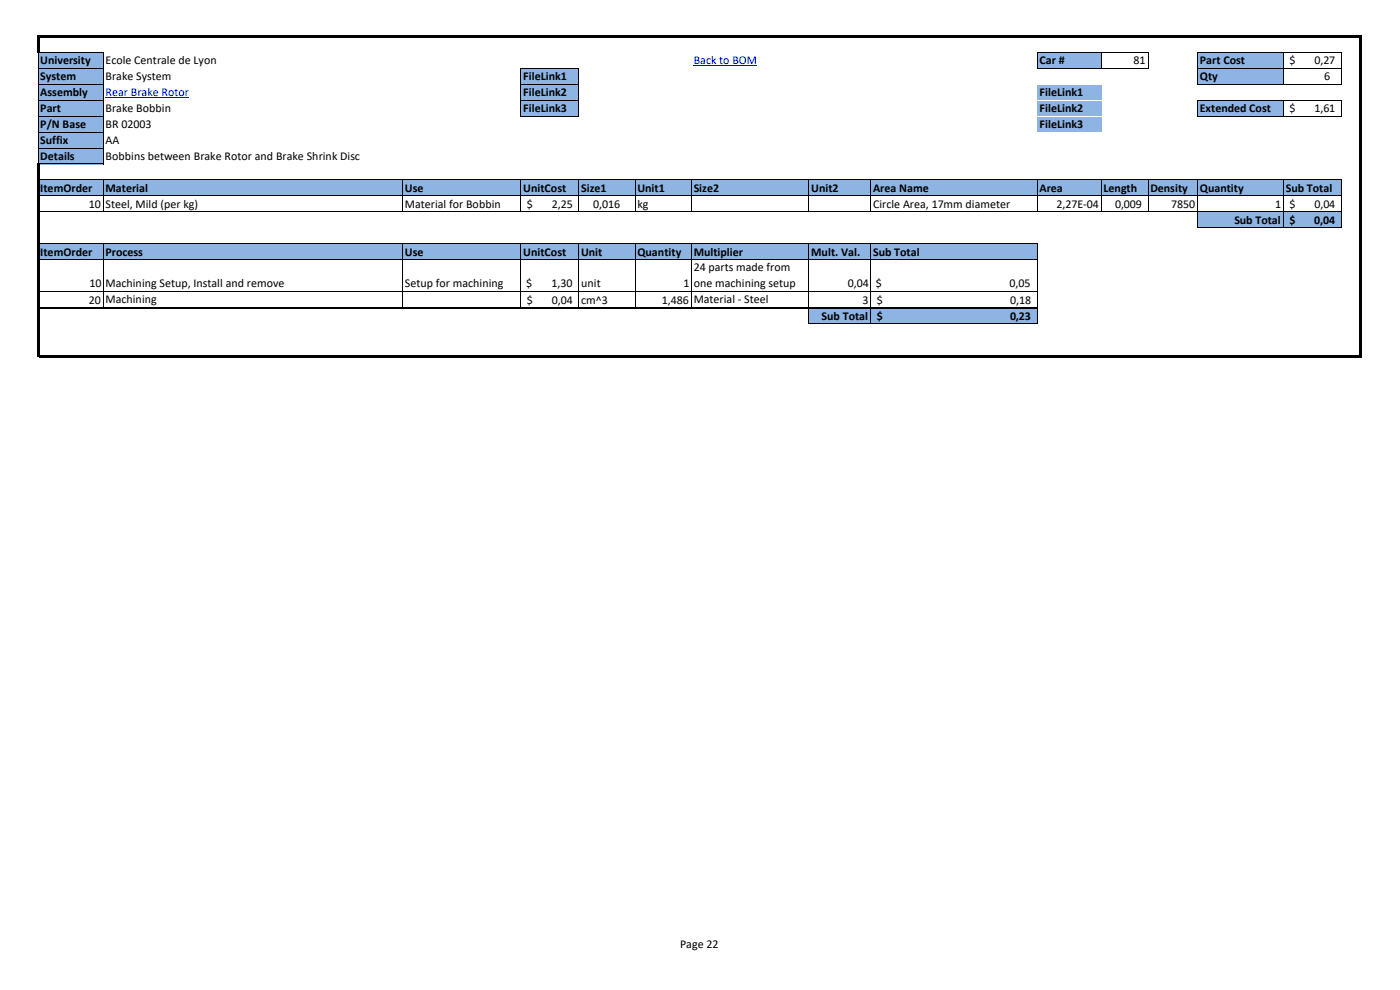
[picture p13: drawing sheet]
<svg xmlns="http://www.w3.org/2000/svg" width="297mm" height="210mm" viewBox="0 0 297 210" stroke-linecap="round" stroke-linejoin="round" font-family="sans-serif">
<defs><g id="words">
<g font-size="2.5">
<text x="8.6" y="13.6">University</text>
<text x="8.6" y="17">System</text>
<text x="22.4" y="13.6">Ecole Centrale de Lyon</text>
<text x="22.4" y="17">Brake System</text>
<text x="111" y="17">FileLink1</text>
<text x="220.5" y="13.6">Car #</text>
<text x="240.5" y="13.6">81</text>
<text x="254.5" y="13.6">Part Cost</text>
<text x="254.5" y="17">Qty</text>
<text x="273.6" y="13.6">$</text>
<text x="278.8" y="13.6">0,27</text>
<text x="280.9" y="17">6</text>
<text x="8.6" y="20.4">Assembly</text>
<text x="8.6" y="23.8">Part</text>
<text x="22.4" y="23.8">Brake Bobbin</text>
<text x="111" y="20.4">FileLink2</text>
<text x="111" y="23.8">FileLink3</text>
<text x="220.5" y="20.4">FileLink1</text>
<text x="220.5" y="23.8">FileLink2</text>
<text x="254.5" y="23.8">Extended Cost</text>
<text x="273.6" y="23.8">$</text>
<text x="278.8" y="23.8">1,61</text>
<text x="8.6" y="27.1">P/N Base</text>
<text x="22.4" y="27.1">BR 02003</text>
<text x="220.5" y="27.1">FileLink3</text>
<text x="8.6" y="30.5">Suffix</text>
<text x="8.6" y="33.9">Details</text>
<text x="22.4" y="30.5">AA</text>
<text x="22.4" y="33.9">Bobbins between Brake Rotor and Brake Shrink Disc</text>
<text x="8.6" y="40.7">ItemOrder</text>
<text x="22.4" y="40.7">Material</text>
<text x="85.9" y="40.7">Use</text>
<text x="111" y="40.7">UnitCost</text>
<text x="123.3" y="40.7">Size1</text>
<text x="135.2" y="40.7">Unit1</text>
<text x="147.2" y="40.7">Size2</text>
<text x="172.1" y="40.7">Unit2</text>
<text x="185.2" y="40.7">Area Name</text>
<text x="220.5" y="40.7">Area</text>
<text x="234.1" y="40.7">Length</text>
<text x="244" y="40.7">Density</text>
<text x="254.5" y="40.7">Quantity</text>
<text x="272.8" y="40.7">Sub Total</text>
<text x="18.8" y="44.1">10</text>
<text x="22.4" y="44.1">Steel, Mild (per kg)</text>
<text x="85.9" y="44.1">Material for Bobbin</text>
<text x="111.8" y="44.1">$</text>
<text x="117.1" y="44.1">2,25</text>
<text x="125.9" y="44.1">0,016</text>
<text x="135.2" y="44.1">kg</text>
<text x="185.2" y="44.1">Circle Area, 17mm diameter</text>
<text x="224.1" y="44.1">2,27E-04</text>
<text x="236.6" y="44.1">0,009</text>
<text x="248.4" y="44.1">7850</text>
<text x="261.9" y="47.5">Sub Total</text>
<text x="270.5" y="44.1">1</text>
<text x="273.6" y="44.1">$</text>
<text x="273.6" y="47.5">$</text>
<text x="278.8" y="47.5">0,04</text>
<text x="278.8" y="44.1">0,04</text>
<text x="8.6" y="54.2">ItemOrder</text>
<text x="22.4" y="54.2">Process</text>
<text x="85.9" y="54.2">Use</text>
<text x="111" y="54.2">UnitCost</text>
<text x="123.3" y="54.2">Unit</text>
<text x="135.2" y="54.2">Quantity</text>
<text x="147.2" y="54.2">Multiplier</text>
<text x="147.2" y="57.5">24 parts made from</text>
<text x="172.1" y="54.2">Mult. Val.</text>
<text x="185.2" y="54.2">Sub Total</text>
<text x="18.8" y="64.4">20</text>
<text x="19" y="60.9">10</text>
<text x="22.4" y="60.9">Machining Setup, Install and remove</text>
<text x="22.4" y="64.3">Machining</text>
<text x="85.9" y="60.9">Setup for machining</text>
<text x="111.6" y="60.9">$</text>
<text x="111.8" y="64.4">$</text>
<text x="117" y="60.9">1,30</text>
<text x="117.1" y="64.4">0,04</text>
<text x="123.3" y="60.9">unit</text>
<text x="123.3" y="64.4">cm^3</text>
<text x="140.4" y="64.4">1,486</text>
<text x="145" y="60.9">1</text>
<text x="147.2" y="60.9">one machining setup</text>
<text x="147.2" y="64.3">Material - Steel</text>
<text x="179.9" y="60.9">0,04</text>
<text x="182.9" y="64.4">3</text>
<text x="185.8" y="60.9">$</text>
<text x="186" y="64.4">$</text>
<text x="214.2" y="60.9">0,05</text>
<text x="214.3" y="64.4">0,18</text>
<text x="174.3" y="67.8">Sub Total</text>
<text x="186" y="67.8">$</text>
<text x="214.3" y="67.8">0,23</text>
<text x="144.3" y="201.2">Page 22</text>
</g>
<g font-size="2.5" fill="#00f">
<text x="147.2" y="13.6">Back to BOM</text>
<text x="22.4" y="20.4">Rear Brake Rotor</text>
</g>
</g></defs>
<g fill="#8db4e2">
<path d="M8.2 11h13.7v3.5h-13.7z" fill-rule="evenodd"/>
<path d="M220 11h13.7v3.5h-13.7z" fill-rule="evenodd"/>
<path d="M254 11h18.3v3.5h-18.3z" fill-rule="evenodd"/>
<path d="M8.2 14.4h13.7v3.5h-13.7z" fill-rule="evenodd"/>
<path d="M110.5 14.4h12.3v3.5h-12.3z" fill-rule="evenodd"/>
<path d="M254 14.4h18.3v3.5h-18.3z" fill-rule="evenodd"/>
<path d="M8.2 17.8h13.7v6.8h-13.7z" fill-rule="evenodd"/>
<path d="M110.5 17.8h12.3v6.8h-12.3z" fill-rule="evenodd"/>
<path d="M220 17.8h13.7v6.8h-13.7z" fill-rule="evenodd"/>
<path d="M254 21.2h18.3v3.4h-18.3z" fill-rule="evenodd"/>
<path d="M8.2 24.6h13.7v3.4h-13.7z" fill-rule="evenodd"/>
<path d="M220 24.6h13.7v3.4h-13.7z" fill-rule="evenodd"/>
<path d="M8.2 28h13.7v6.8h-13.7z" fill-rule="evenodd"/>
<path d="M8.2 38.1h276.4v3.5h-276.4z" fill-rule="evenodd"/>
<path d="M254 44.9h30.6v3.5h-30.6z" fill-rule="evenodd"/>
<path d="M8.2 51.7h211.9v3.4h-211.9z" fill-rule="evenodd"/>
<path d="M171.6 65.2h48.5v3.5h-48.5z" fill-rule="evenodd"/>
</g>
<path d="M147.2 14h13.4M22.4 20.7h17.7" fill="none" stroke="#00f" stroke-width=".21"/>
<path d="M7.8 7.5h.5v3.7h-.5z" fill-rule="evenodd" fill="#000"/>
<path d="M8.2 14.5h13.8M8.2 17.8h13.8M8.3 11.1h13.7M110.6 14.5h12.3M110.6 17.8h12.3M220.2 11.1h23.5M220.2 14.5h23.5" fill="none" stroke="#000" stroke-width=".21"/>
<path d="M220 17.7h13.7v.2h-13.7z" fill-rule="evenodd" fill="#fff"/>
<path d="M8.2 21.2h13.8M110.6 21.2h12.3" fill="none" stroke="#000" stroke-width=".21"/>
<path d="M220 21.1h13.7v.2h-13.7z" fill-rule="evenodd" fill="#fff"/>
<path d="M254.1 11v6.9M272.3 11.2v6.7M284.6 11.2v6.7M8.2 24.6h13.8M110.6 24.6h12.3" fill="none" stroke="#000" stroke-width=".21"/>
<path d="M220 24.5h13.7v.2h-13.7z" fill-rule="evenodd" fill="#fff"/>
<g fill="none" stroke="#000" stroke-width=".21">
<path d="M8.1 11.2v23.5M21.9 11.2v23.7M110.5 14.3v10.4M122.8 14.6v10.1M220.1 11v3.6M233.7 11.2v3.4M243.6 11.2v3.4M254.2 11.1h30.5M254.2 14.5h30.5M254.2 17.8h30.5M8.2 28h13.8M21.9 38.3v6.7"/>
<path d="M85.4 38.3v6.7M110.5 38.3v6.7M122.8 38.3v6.7M134.7 38.3v6.7M146.7 38.3v6.7M171.6 38.3v6.7M184.7 38.3v6.7M220.1 38.3v6.7M233.7 38.3v6.7M243.6 38.3v6.7M254.1 21.1v3.6M254.1 38.3v10.1"/>
<path d="M254.2 21.2h30.5M254.2 24.6h30.5M272.3 21.3v3.4M272.3 38.3v10.1M284.6 21.3v3.4M284.6 38.3v10.1M21.9 51.8v13.6M85.4 51.8v13.6M110.5 51.8v13.6M122.8 51.8v13.6M134.7 51.8v13.6M146.7 51.8v13.6"/>
<path d="M171.6 51.8v17M184.7 51.8v17M220.1 51.8v17"/>
</g>
<g fill="#000">
<path d="M8.3 7.5h280.6v.4h-280.6z" fill-rule="evenodd"/>
<path d="M7.8 34.7h.5v41.1h-.5z" fill-rule="evenodd"/>
<path d="M288.4 7.9h.5v67.9h-.5z" fill-rule="evenodd"/>
</g>
<path d="M220 27.9h13.7v.2h-13.7z" fill-rule="evenodd" fill="#fff"/>
<path d="M8.2 31.4h13.8M8.3 34.8h13.7M8.3 38.2h276.4M8.3 41.6h276.4M8.3 44.9h276.4M8.3 51.7h211.9M8.3 55.1h211.9M254.2 48.3h30.5M8.3 61.9h211.9M171.7 68.7h48.5" fill="none" stroke="#000" stroke-width=".21"/>
<path d="M8.3 65.3h211.9" fill="none" stroke="#000" stroke-width=".22"/>
<path d="M8.3 75.3h280.6v.5h-280.6z" fill-rule="evenodd" fill="#000"/>
<use href="#words"/>
</svg>
